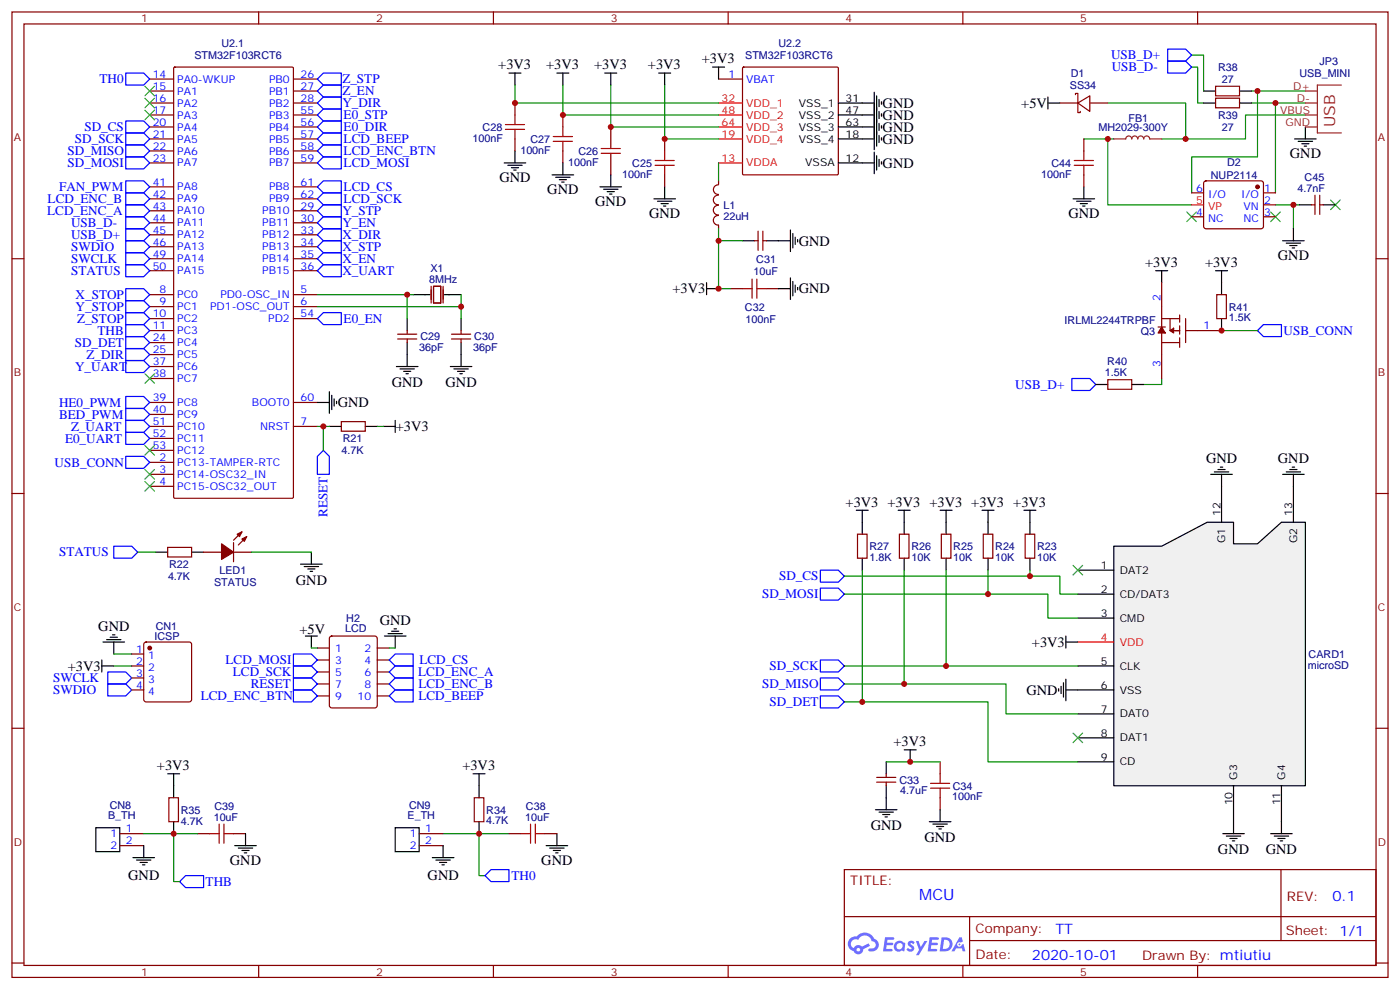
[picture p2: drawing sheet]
<svg xmlns="http://www.w3.org/2000/svg" width="412mm" height="292mm" viewBox="0 0 412 292" stroke-linecap="round" stroke-linejoin="round" font-family="sans-serif">
<defs><g id="words">
<text font-size="4.6" fill="#8d2323" x="393.3" y="37.4" transform="rotate(-90 393.3 37.4)">USB</text>
<text font-size="4.6" fill="#00f" x="270.8" y="265.1">MCU</text>
<g font-size="4.2">
<text x="146.8" y="20.5">+3V3</text>
<text x="160.9" y="20.5">+3V3</text>
<text x="175" y="20.5">+3V3</text>
<text x="190.9" y="20.5">+3V3</text>
<text x="206.7" y="18.7">+3V3</text>
<text x="260" y="31.8">GND</text>
<text x="260" y="35.3">GND</text>
<text x="300.8" y="31.8">+5V</text>
<text x="260" y="38.8">GND</text>
<text x="260" y="42.3">GND</text>
<text x="380" y="46.6">GND</text>
<text x="147.1" y="53.6">GND</text>
<text x="260" y="49.4">GND</text>
<text x="161.2" y="57.2">GND</text>
<text x="175.3" y="60.7">GND</text>
<text x="191.2" y="64.2">GND</text>
<text x="314.7" y="64.2">GND</text>
<text x="235.3" y="72.3">GND</text>
<text x="376.4" y="76.6">GND</text>
<text x="337.3" y="78.5">+3V3</text>
<text x="355" y="78.5">+3V3</text>
<text x="198.1" y="86.4">+3V3</text>
<text x="235.3" y="86.4">GND</text>
<text x="115.4" y="113.9">GND</text>
<text x="131.3" y="113.9">GND</text>
<text x="99.5" y="119.9">GND</text>
<text x="116.6" y="127">+3V3</text>
<text x="355.3" y="136.4">GND</text>
<text x="376.4" y="136.4">GND</text>
<text x="249.1" y="149.2">+3V3 +3V3 +3V3 +3V3 +3V3</text>
<text x="87.2" y="172.2">GND</text>
<text x="29" y="185.9">GND</text>
<text x="111.9" y="184.2">GND</text>
<text x="88.2" y="186.6">+5V</text>
<text x="304" y="190.5">+3V3</text>
<text x="20" y="197.6">+3V3</text>
<text x="302.4" y="204.6">GND</text>
<text x="263.2" y="219.8">+3V3</text>
<text x="46.2" y="226.8">+3V3</text>
<text x="136.2" y="226.8">+3V3</text>
<text x="256.5" y="244.6">GND</text>
<text x="272.3" y="248.1">GND</text>
<text x="358.8" y="251.6">GND</text>
<text x="372.9" y="251.6">GND</text>
<text x="67.7" y="254.7">GND</text>
<text x="159.5" y="254.7">GND</text>
<text x="37.8" y="259.3">GND</text>
<text x="126" y="259.3">GND</text>
</g>
<g font-size="4.2" fill="#00f">
<text x="392.5" y="265.4">0.1</text>
<text x="310.9" y="274.9">TT</text>
<text x="304" y="282.7">2020-10-01</text>
</g>
<g font-size="3.9" fill="#00f">
<text x="327.3" y="17.5">USB_D+</text>
<text x="327.5" y="21">USB_D-</text>
<text x="29.3" y="24.5">TH0</text>
<text x="100.8" y="24.5">Z_STP</text>
<text x="100.8" y="28">Z_EN</text>
<text x="100.8" y="31.6">Y_DIR</text>
<text x="101.2" y="35.1">E0_STP</text>
<text x="24.9" y="38.6">SD_CS</text>
<text x="101.2" y="38.6">E0_DIR</text>
<text x="19.9" y="45.7">SD_MISO</text>
<text x="22.1" y="42.2">SD_SCK</text>
<text x="101.2" y="42.1">LCD_BEEP</text>
<text x="101.2" y="45.7">LCD_ENC_BTN</text>
<text x="19.9" y="49.2">SD_MOSI</text>
<text x="101.2" y="49.2">LCD_MOSI</text>
<text x="14" y="59.8">LCD_ENC_B</text>
<text x="17.4" y="56.3">FAN_PWM</text>
<text x="101.2" y="56.3">LCD_CS</text>
<text x="101.2" y="59.8">LCD_SCK</text>
<text x="13.9" y="63.3">LCD_ENC_A</text>
<text x="100.8" y="63.3">Y_STP</text>
<text x="20.9" y="66.8">USB_D-</text>
<text x="20.9" y="70.4">USB_D+</text>
<text x="100.8" y="66.8">Y_EN</text>
<text x="100.8" y="70.4">X_DIR</text>
<text x="20.9" y="73.9">SWDIO</text>
<text x="20.9" y="77.4">SWCLK</text>
<text x="100.8" y="73.9">X_STP</text>
<text x="100.8" y="77.4">X_EN</text>
<text x="20.9" y="81">STATUS</text>
<text x="100.8" y="81">X_UART</text>
<text x="22.3" y="88">X_STOP</text>
<text x="22.3" y="91.5">Y_STOP</text>
<text x="22.7" y="95.1">Z_STOP</text>
<text x="101.2" y="95.1">E0_EN</text>
<text x="28.7" y="98.6">THB</text>
<text x="378.1" y="98.6">USB_CONN</text>
<text x="22" y="102.1">SD_DET</text>
<text x="25.5" y="105.7">Z_DIR</text>
<text x="22.1" y="109.2">Y_UART</text>
<text x="17.4" y="119.8">HE0_PWM</text>
<text x="299.1" y="114.5">USB_D+</text>
<text x="17.4" y="123.3">BED_PWM</text>
<text x="19.2" y="130.3">E0_UART</text>
<text x="20.9" y="126.8">Z_UART</text>
<text x="16.1" y="137.4">USB_CONN</text>
<text x="96.5" y="152.3" transform="rotate(-90 96.5 152.3)">RESET</text>
<text x="17.4" y="163.9">STATUS</text>
<text x="229.5" y="170.9">SD_CS</text>
<text x="224.5" y="176.2">SD_MOSI</text>
<text x="66.4" y="195.6">LCD_MOSI</text>
<text x="123.6" y="195.6">LCD_CS</text>
<text x="226.7" y="197.4">SD_SCK</text>
<text x="15.6" y="200.9">SWCLK</text>
<text x="68.6" y="199.1">LCD_SCK</text>
<text x="73.9" y="202.7">RESET</text>
<text x="123.2" y="199.2">LCD_ENC_A</text>
<text x="123.3" y="202.7">LCD_ENC_B</text>
<text x="224.5" y="202.7">SD_MISO</text>
<text x="15.6" y="204.4">SWDIO</text>
<text x="59.1" y="206.2">LCD_ENC_BTN</text>
<text x="123.3" y="206.2">LCD_BEEP</text>
<text x="226.6" y="208">SD_DET</text>
<text x="60.6" y="260.9">THB</text>
<text x="150.7" y="259.2">TH0</text>
</g>
<g font-size="3.9" fill="#800">
<text x="250.5" y="260.7">TITLE:</text>
<text x="379.1" y="265.4">REV:</text>
<text x="287.4" y="274.9">Company:</text>
<text x="378.7" y="275.5">Sheet: 1/1</text>
<text x="287.4" y="282.6">Date:</text>
<text x="336.4" y="282.7">Drawn By: mtiutiu</text>
</g>
<g font-size="3.2" fill="#800">
<text x="41.6" y="6.5">1</text>
<text x="110.8" y="6.5">2</text>
<text x="179.9" y="6.5">3</text>
<text x="249.1" y="6.5">4</text>
<text x="318.2" y="6.5">5</text>
<text x="4.1" y="41.6">A</text>
<text x="405.9" y="41.6">A</text>
<text x="4.1" y="110.8">B</text>
<text x="405.9" y="110.8">B</text>
<text x="4.1" y="179.9">C</text>
<text x="405.9" y="179.9">C</text>
<text x="4.1" y="249.1">D</text>
<text x="405.9" y="249.1">D</text>
<text x="41.6" y="287.3">1</text>
<text x="110.8" y="287.3">2</text>
<text x="179.9" y="287.3">3</text>
<text x="249.1" y="287.3">4</text>
<text x="318.2" y="287.3">5</text>
</g>
<g font-size="3.2" fill="#000080">
<text x="57.3" y="17.4">STM32F103RCT6</text>
<text x="65.2" y="13.8">U2.1</text>
<text x="219.5" y="17.4">STM32F103RCT6</text>
<text x="229.3" y="13.8">U2.2</text>
<text x="315.4" y="22.7">D1</text>
<text x="358.8" y="20.9">R38</text>
<text x="382.8" y="22.6">USB_MINI</text>
<text x="388.7" y="19.2">JP3</text>
<text x="315.2" y="26.2">SS34</text>
<text x="359.9" y="24.5">27</text>
<text x="332.4" y="35.9">FB1</text>
<text x="358.8" y="35">R39</text>
<text x="139.2" y="41.7">100nF</text>
<text x="142.2" y="38.5">C28</text>
<text x="323.6" y="38.6">MH2029-300Y</text>
<text x="359.9" y="38.6">27</text>
<text x="153.3" y="45.2">100nF</text>
<text x="156.3" y="42.1">C27</text>
<text x="170.4" y="45.6">C26</text>
<text x="167.4" y="48.8">100nF</text>
<text x="183.3" y="52.3">100nF</text>
<text x="186.3" y="49.1">C25</text>
<text x="306.7" y="52.3">100nF</text>
<text x="309.7" y="49.1">C44</text>
<text x="356.7" y="52.7">NUP2114</text>
<text x="361.5" y="49">D2</text>
<text x="384.3" y="53.3">C45</text>
<text x="382.2" y="56.4">4.7nF</text>
<text x="213.1" y="64.7">22uH</text>
<text x="213.1" y="61.5">L1</text>
<text x="222.8" y="77.4">C31</text>
<text x="126.4" y="83.3">8MHz</text>
<text x="126.8" y="80.1">X1</text>
<text x="222" y="80.9">10uF</text>
<text x="219.4" y="91.5">C32</text>
<text x="219.6" y="95">100nF</text>
<text x="313.6" y="95.5">IRLML2244TRPBF</text>
<text x="361.9" y="94.6">1.5K</text>
<text x="362" y="91.5">R41</text>
<text x="123.8" y="100.2">C29</text>
<text x="139.7" y="100.2">C30</text>
<text x="336" y="98.7">Q3</text>
<text x="123.5" y="103.4">36pF</text>
<text x="139.3" y="103.4">36pF</text>
<text x="326.2" y="107.6">R40</text>
<text x="325.5" y="110.8">1.5K</text>
<text x="101" y="130.3">R21</text>
<text x="100.6" y="133.8">4.7K</text>
<text x="49.8" y="167.3">R22</text>
<text x="256.1" y="165.2">1.8K</text>
<text x="256.1" y="162">R27</text>
<text x="268.5" y="165.2">10K</text>
<text x="268.5" y="162">R26</text>
<text x="280.8" y="165.2">10K</text>
<text x="280.8" y="162">R25</text>
<text x="293.2" y="165.2">10K</text>
<text x="293.2" y="162">R24</text>
<text x="305.5" y="165.2">10K</text>
<text x="305.5" y="162">R23</text>
<text x="49.5" y="170.8">4.7K</text>
<text x="63.1" y="172.6">STATUS</text>
<text x="64.6" y="169.1">LED1</text>
<text x="45.9" y="185.6">CN1</text>
<text x="102" y="183.1">H2</text>
<text x="45.5" y="188.5">ICSP</text>
<text x="101.6" y="186.3">LCD</text>
<text x="385.2" y="197">microSD</text>
<text x="385.5" y="193.8">CARD1</text>
<text x="265" y="230.8">C33</text>
<text x="265.2" y="234">4.7uF</text>
<text x="280.6" y="232.6">C34</text>
<text x="32.3" y="238.4">CN8</text>
<text x="53.3" y="239.6">R35</text>
<text x="63.2" y="238.4">C39</text>
<text x="120.5" y="238.4">CN9</text>
<text x="143.2" y="239.6">R34</text>
<text x="154.9" y="238.4">C38</text>
<text x="280.5" y="235.7">100nF</text>
<text x="31.8" y="241.3">B_TH</text>
<text x="53.3" y="242.8">4.7K</text>
<text x="62.9" y="241.7">10uF</text>
<text x="120" y="241.3">E_TH</text>
<text x="143.2" y="242.8">4.7K</text>
<text x="154.7" y="241.7">10uF</text>
</g>
<g font-size="3.2" fill="#00f">
<text x="45" y="22.9">14</text>
<text x="88.5" y="22.9">26</text>
<text x="214.6" y="22.9">1</text>
<text x="45" y="26.5">15</text>
<text x="45" y="30">16</text>
<text x="52.2" y="24.3">PA0-WKUP</text>
<text x="52.2" y="27.9">PA1</text>
<text x="79.3" y="24.3">PB0</text>
<text x="79.3" y="27.9">PB1</text>
<text x="88.5" y="26.5">27</text>
<text x="88.5" y="30">28</text>
<text x="219.8" y="24.3">VBAT</text>
<text x="45" y="33.5">17</text>
<text x="52.2" y="31.4">PA2</text>
<text x="52.2" y="34.9">PA3</text>
<text x="79.3" y="31.4">PB2</text>
<text x="79.3" y="34.9">PB3</text>
<text x="88.5" y="33.5">55</text>
<text x="45" y="37">20</text>
<text x="45" y="40.6">21</text>
<text x="52.2" y="38.5">PA4</text>
<text x="52.2" y="42">PA5</text>
<text x="79.3" y="38.5">PB4</text>
<text x="79.3" y="42">PB5</text>
<text x="88.5" y="37">56</text>
<text x="88.5" y="40.6">57</text>
<text x="45" y="44.1">22</text>
<text x="45" y="47.6">23</text>
<text x="52.2" y="45.5">PA6</text>
<text x="79.3" y="45.5">PB6</text>
<text x="88.5" y="44.1">58</text>
<text x="88.5" y="47.6">59</text>
<text x="52.2" y="49">PA7</text>
<text x="79.3" y="49">PB7</text>
<text x="45" y="54.7">41</text>
<text x="45" y="58.2">42</text>
<text x="52.2" y="56.1">PA8</text>
<text x="52.2" y="59.6">PA9</text>
<text x="79.3" y="56.1">PB8</text>
<text x="79.3" y="59.6">PB9</text>
<text x="88.5" y="54.7">61</text>
<text x="88.5" y="58.2">62</text>
<text x="352.3" y="56.4">6</text>
<text x="355.8" y="58.2">I/O</text>
<text x="365.6" y="58.2">I/O</text>
<text x="372.4" y="56.4">1</text>
<text x="372.4" y="60">2</text>
<text x="45" y="61.7">43</text>
<text x="45" y="65.3">44</text>
<text x="52.2" y="63.1">PA10</text>
<text x="77.3" y="63.1">PB10</text>
<text x="88.5" y="61.7">29</text>
<text x="88.5" y="65.3">30</text>
<text x="352.3" y="63.5">4</text>
<text x="355.8" y="65.3">NC</text>
<text x="366.3" y="65.3">NC</text>
<text x="366.3" y="61.7">VN</text>
<text x="372.4" y="63.5">3</text>
<text x="45" y="68.8">45</text>
<text x="52.2" y="66.7">PA11</text>
<text x="52.2" y="70.2">PA12</text>
<text x="77.3" y="66.7">PB11</text>
<text x="77.3" y="70.2">PB12</text>
<text x="88.5" y="68.8">33</text>
<text x="45" y="72.3">46</text>
<text x="45" y="75.8">49</text>
<text x="52.2" y="73.7">PA13</text>
<text x="52.2" y="77.3">PA14</text>
<text x="77.3" y="73.7">PB13</text>
<text x="77.3" y="77.3">PB14</text>
<text x="88.5" y="72.3">34</text>
<text x="88.5" y="75.8">35</text>
<text x="45" y="79.4">50</text>
<text x="52.2" y="80.8">PA15</text>
<text x="77.3" y="80.8">PB15</text>
<text x="88.5" y="79.4">36</text>
<text x="47" y="86.4">8</text>
<text x="47" y="90">9</text>
<text x="52.2" y="87.8">PC0</text>
<text x="64.9" y="87.8">PD0-OSC_IN</text>
<text x="88.5" y="86.4">5</text>
<text x="88.5" y="90">6</text>
<text x="341.8" y="88.5" transform="rotate(-90 341.8 88.5)">2</text>
<text x="45" y="93.5">10</text>
<text x="52.2" y="91.4">PC1</text>
<text x="52.2" y="94.9">PC2</text>
<text x="61.9" y="91.4">PD1-OSC_OUT</text>
<text x="79" y="94.9">PD2</text>
<text x="88.5" y="93.5">54</text>
<text x="45" y="97">11</text>
<text x="45" y="100.5">24</text>
<text x="52.2" y="98.4">PC3</text>
<text x="52.2" y="102">PC4</text>
<text x="354.5" y="97">1</text>
<text x="45" y="104.1">25</text>
<text x="45" y="107.6">37</text>
<text x="52.2" y="105.5">PC5</text>
<text x="45" y="111.1">38</text>
<text x="52.2" y="109">PC6</text>
<text x="52.2" y="112.5">PC7</text>
<text x="341.8" y="108.2" transform="rotate(-90 341.8 108.2)">3</text>
<text x="45" y="118.2">39</text>
<text x="52.2" y="119.6">PC8</text>
<text x="74.2" y="119.6">BOOT0</text>
<text x="88.5" y="118.2">60</text>
<text x="45" y="121.7">40</text>
<text x="45" y="125.2">51</text>
<text x="52.2" y="123.1">PC9</text>
<text x="88.5" y="125.2">7</text>
<text x="45" y="128.8">52</text>
<text x="52.2" y="126.6">PC10</text>
<text x="52.2" y="130.2">PC11</text>
<text x="76.7" y="126.6">NRST</text>
<text x="45" y="132.3">53</text>
<text x="47" y="135.8">2</text>
<text x="52.2" y="137.2">PC13-TAMPER-RTC</text>
<text x="52.2" y="133.7">PC12</text>
<text x="47" y="139.3">3</text>
<text x="47" y="142.9">4</text>
<text x="52.2" y="140.8">PC14-OSC32_IN</text>
<text x="52.2" y="144.3">PC15-OSC32_OUT</text>
<text x="98.8" y="191.9">1</text>
<text x="107.3" y="191.9">2</text>
<text x="40.1" y="192.3">1</text>
<text x="40.1" y="195.8">2</text>
<text x="43.6" y="194">1</text>
<text x="43.6" y="197.6">2</text>
<text x="98.8" y="195.4">3</text>
<text x="107.3" y="195.4">4</text>
<text x="40.1" y="199.3">3</text>
<text x="40.1" y="202.8">4</text>
<text x="43.6" y="201.1">3</text>
<text x="98.8" y="202.5">7</text>
<text x="98.8" y="199">5</text>
<text x="107.3" y="202.5">8</text>
<text x="107.3" y="199">6</text>
<text x="43.6" y="204.6">4</text>
<text x="98.8" y="206">9</text>
<text x="105.3" y="206">10</text>
<text x="37" y="245.2">1</text>
<text x="125.2" y="245.2">1</text>
<text x="32.6" y="246.6">1</text>
<text x="32.6" y="250.1">2</text>
<text x="37" y="248.7">2</text>
<text x="120.8" y="246.6">1</text>
<text x="120.8" y="250.1">2</text>
<text x="125.2" y="248.7">2</text>
</g>
<g font-size="3.2" fill="#f00">
<text x="212.6" y="30">32</text>
<text x="212.6" y="33.5">48</text>
<text x="219.8" y="31.4">VDD_1</text>
<text x="219.8" y="34.9">VDD_2</text>
<text x="212.6" y="40.6">19</text>
<text x="212.6" y="37">64</text>
<text x="219.8" y="42">VDD_4</text>
<text x="219.8" y="38.5">VDD_3</text>
<text x="212.6" y="47.6">13</text>
<text x="219.8" y="49">VDDA</text>
<text x="352.3" y="60">5</text>
<text x="355.8" y="61.7">VP</text>
<text x="324.3" y="188.7">4</text>
<text x="329.8" y="190.1">VDD</text>
</g>
<g font-size="3.2">
<text x="249.1" y="30">31</text>
<text x="235.3" y="31.4">VSS_1</text>
<text x="235.3" y="34.9">VSS_2</text>
<text x="249.1" y="33.5">47</text>
<text x="235.3" y="42">VSS_4</text>
<text x="235.3" y="38.5">VSS_3</text>
<text x="249.1" y="40.6">18</text>
<text x="249.1" y="37">63</text>
<text x="249.1" y="47.6">12</text>
<text x="237.2" y="49">VSSA</text>
<text x="359.5" y="152" transform="rotate(-90 359.5 152)">12</text>
<text x="380.6" y="152" transform="rotate(-90 380.6 152)">13</text>
<text x="360.9" y="160.1" transform="rotate(-90 360.9 160.1)">G1</text>
<text x="382.1" y="160.1" transform="rotate(-90 382.1 160.1)">G2</text>
<text x="324.3" y="167.6">1</text>
<text x="329.8" y="169">DAT2</text>
<text x="324.3" y="174.6">2</text>
<text x="329.8" y="176">CD/DAT3</text>
<text x="324.3" y="181.7">3</text>
<text x="329.8" y="183.1">CMD</text>
<text x="324.3" y="195.8">5</text>
<text x="329.8" y="197.2">CLK</text>
<text x="324.3" y="202.8">6</text>
<text x="324.3" y="209.9">7</text>
<text x="329.8" y="204.3">VSS</text>
<text x="329.8" y="211.3">DAT0</text>
<text x="324.3" y="217">8</text>
<text x="329.8" y="218.4">DAT1</text>
<text x="324.3" y="224">9</text>
<text x="329.8" y="225.4">CD</text>
<text x="364.4" y="229.7" transform="rotate(-90 364.4 229.7)">G3</text>
<text x="378.5" y="229.7" transform="rotate(-90 378.5 229.7)">G4</text>
<text x="363" y="237.2" transform="rotate(-90 363 237.2)">10</text>
<text x="377.1" y="237.2" transform="rotate(-90 377.1 237.2)">11</text>
</g>
<g font-size="3.2" fill="#8d2323">
<text x="380.9" y="26.5">D+</text>
<text x="382.1" y="30">D-</text>
<text x="377.1" y="33.5">VBUS</text>
<text x="378.7" y="37">GND</text>
</g>
</g></defs>
<g fill="none" stroke="#870000" stroke-width=".35">
<path d="M3.5 3.5h405.4v284.4h-405.4zM7.1 7.1h398.2v277.2h-398.2zM76.2 3.5v3.6M145.3 3.5v3.6M214.5 3.5v3.6M283.6 3.5v3.6M352.8 3.5v3.6M3.5 76.2h3.6M405.3 76.2h3.6M3.5 145.3h3.6M405.3 145.3h3.6M3.5 214.5h3.6"/>
<path d="M405.3 214.5h3.6M248.7 256.1h156.6v28.2h-156.6zM377.3 256.1v20.9M248.7 270h156.5M285.6 277h119.6M285.6 270v14.1M3.5 283.6h3.6M76.2 284.3v3.6M145.3 284.3v3.6M214.5 284.3v3.6M283.6 284.3v3.6M352.8 284.3v3.6"/>
<path d="M405.3 283.6h3.6"/>
</g>
<g fill="#5487ff">
<path d="M267.7 277.3a1.22 1.22 0 0 1 1.7 .3l-.4 .5a.47 .47 0 0 0-.3-.4 .47 .47 0 0 0-.5 .2l.1 .3a1.14 1.14 0 0 1 .8 1.7 1.14 1.14 0 0 1-1.9 0l-.2-.2 .5-.5 .7 .4a.29 .29 0 0 0 .3-.3 .29 .29 0 0 0-.2-.3 1.04 1.04 0 0 1-.6-1.7z"/>
<path d="M260.7 276h2.4l.3 .2-.2 .5-1.8 .1-.1 .8h1.5l.3 .4-.3 .4h-1.6l-.2 1.1h1.7l.2 .3-.2 .3-2.6 .1z"/>
<path d="M273.8 276h2.4l.3 .2-.1 .5-1.8 .1-.2 .8h1.6l.3 .4-.4 .4h-1.6l-.1 1.1h1.7l.2 .3-.2 .3-2.6 .1z"/>
<path d="M282.6 276.1h.7l.3 1.2-.6 .3a.69 .69 0 0 0-1 .3 .69 .69 0 0 0 .4 1 .69 .69 0 0 0 .9-.7l.5-.2 .6 2.2h-.8l-.2-.9h-1.8l-.5 .9h-.8z"/>
<path d="M269.8 277.1h.8l.6 1.8 1.1-1.8h.9l-2.6 4.2h-.8l.9-1.5z"/>
<path d="M277.4 276.1l-.6 4.1h1.3a2.11 2.11 0 0 0 2.5-2.1 2.11 2.11 0 0 0-2.5-2zM278.1 276.8a1.39 1.39 0 0 1 1.7 1.4 1.39 1.39 0 0 1-1.8 1.3h-.3z"/>
<path d="M263.7 277.7a1.54 1.54 0 0 0-.1 2.1 1.54 1.54 0 0 0 2.2 .2l.6 .2 .3-2.3-.2-.2-.4-.1a1.49 1.49 0 0 0-2.4 .1zM264 278.7a.94 .94 0 0 1 1.8 0 .94 .94 0 0 1-1.8 0z"/>
<path d="M250.4 276.4a2.18 2.18 0 0 0 1.1 3.7 1.44 1.44 0 0 0 1.6 1 1.44 1.44 0 0 0 1.2-1.5l2-1-.5-.8-1.9 1a1.47 1.47 0 0 0-2.4 .4 1.39 1.39 0 0 1-.7-1.9 1.39 1.39 0 0 1 2-.5 2.12 2.12 0 0 1 2.2-1.3 2.12 2.12 0 0 1 1.9 1.7 1.14 1.14 0 0 1 1.1 1.4 1.14 1.14 0 0 1-1.7 .8 .43 .43 0 0 0-.5 .3 .43 .43 0 0 0 .4 .5 1.98 1.98 0 0 0 2.5-1.2 1.98 1.98 0 0 0-1.2-2.5 3.1 3.1 0 0 0-5.3-.7l-.9 .1zM252.3 279.7a.55 .55 0 0 1 1.1 0 .55 .55 0 0 1-1.1 0z"/>
<circle cx="282.6" cy="278.1" r=".26"/>
</g>
<g fill="none" stroke="#870000" stroke-width=".35">
<path d="M51.2 19.9l.3-.1h34.6l.3 .1v126.5l-.3 .4h-34.6l-.3-.4zM218.8 19.9l.3-.1h27.5l.3 .1v31.3l-.1 .3h-27.7l-.3-.2zM44.1 23.3h7.1M44.1 26.8h7.1M44.1 30.3h7.1M44.1 33.9h7.1M44.1 37.4h7.1M86.4 23.3h7.1M86.4 26.8h7.1M86.4 30.3h7.1M86.4 33.9h7.1M86.4 37.4h7.1"/>
<path d="M151.7 30.3v3.6M165.8 33.9v3.5M179.9 37.4v3.5M211.7 23.3h7M44.1 40.9h7.1M44.1 44.5h7.1M44.1 48h7.1M44.1 55h7.1M44.1 58.6h7.1M86.4 40.9h7.1M86.4 44.5h7.1M86.4 48h7.1"/>
<path d="M86.4 55h7.1M86.4 58.6h7.1M151.7 40.9v3.6M165.8 44.5v3.5M179.9 48v3.5M195.8 40.9v3.6M195.8 51.5v3.5M211.6 57.5a1.41 1.41 0 0 0-1.5 1.4 1.41 1.41 0 0 0 1.5 1.4M211.6 54.4a1.41 1.41 0 0 0-1.5 1.4 1.41 1.41 0 0 0 1.5 1.5M211.7 53.3v1M44.1 62.1h7.1M44.1 65.6h7.1"/>
<path d="M44.1 69.1h7.1M44.1 72.7h7.1M44.1 76.2h7.1M44.1 79.7h7.1M86.4 62.1h7.1M86.4 65.6h7.1M86.4 69.1h7.1M86.4 72.7h7.1M86.4 76.2h7.1M86.4 79.7h7.1M211.6 60.5a1.41 1.41 0 0 0-1.5 1.4 1.41 1.41 0 0 0 1.5 1.4M211.6 63.5a1.41 1.41 0 0 0-1.5 1.4 1.41 1.41 0 0 0 1.5 1.4"/>
<path d="M211.7 66.3v1.1M222.2 70.9h1.1M223.3 68.1v5.6M224.7 68.1v5.6M224.7 70.9h1.1M44.1 86.8h7.1M44.1 90.3h7.1M44.1 93.8h7.1M44.1 97.4h7.1M86.4 86.8h7.1M86.4 90.3h7.1M86.4 93.8h7.1"/>
<path d="M117.1 99.8h5.7M117.1 98.4h5.7M119.9 97.4v1M119.9 99.8v1.1M127 84.3v5M127.7 84.3h2.1v5h-2.1zM130.5 84.3v5M133 99.8h5.6M133 98.4h5.6M135.8 97.4v1M135.8 99.8v1.1M215.2 85h3.5"/>
<path d="M225.8 85h3.5M44.1 100.9h7.1M44.1 104.4h7.1M44.1 108h7.1M44.1 111.5h7.1M44.1 118.5h7.1M86.4 118.5h7.1M44.1 136.2h7.1M44.1 139.7h7.1M44.1 125.6h7.1M44.1 122.1h7.1M44.1 129.1h7.1"/>
<path d="M44.1 132.6h7.1M86.4 125.6h7.1M100.5 124.2h7.1v2.8h-7.1zM44.1 143.2h7.1M68.8 159.8v5.7M71.3 156.6l-2.5 2.5M72.7 158l-2.5 2.5M49.4 161.2h7v2.8h-7zM60 162.6h5.3M68.8 162.6h5.3M93.5 197.9h3.5M93.5 194.4h3.5"/>
<path d="M93.5 190.9h3.5M97.2 187.5l.5-.2h12.7l.7 .5v20l-.4 .6-13 .1-.6-.5-.1-20zM111.1 197.9h3.6M111.1 194.4h3.6M111.1 190.9h3.6M93.5 205h3.5M93.5 201.4h3.5M111.1 205h3.6M111.1 201.4h3.6"/>
</g>
<g fill="none" stroke="#000" stroke-width=".35">
<path d="M209.9 19.8h3.5M211.7 19.8v3.5M149.9 21.5h3.6M151.7 21.5v3.5M164 21.5h3.6M165.8 21.5v3.5M178.2 21.5h3.5M179.9 21.5v3.5M194 21.5h3.6M195.8 21.5v3.5M246.9 30.3h10.6M246.9 33.9h10.6"/>
<path d="M246.9 37.4h10.6M257.5 27.2v16.9M258.2 28.2v14.8M258.9 29.3v2.1M258.9 32.8v2.1M258.9 36.3v2.2M258.9 39.9v2.1M259.6 30v.7M259.6 33.5v.7M259.6 37v.7M148.5 48h6.4M149.6 48.7h4.2"/>
<path d="M150.6 49.4h2.2M151.3 50.1h.7M151.7 44.5v3.5M162.6 51.5h6.4M163.7 52.2h4.2M164.7 52.9h2.2M165.5 53.6h.7M165.8 48v3.5M176.7 55h6.4M177.8 55.7h4.2M178.9 56.4h2.1M179.6 57.2h.7"/>
<path d="M179.9 51.5v3.5M192.6 58.6h6.4M193.7 59.3h4.2M194.7 60h2.1M195.8 55v3.6M246.9 48h10.6M246.9 40.9h10.6M257.5 44.8v6.4M258.2 45.9v4.2M258.9 46.9v2.1M259.6 40.6v.7M259.6 47.6v.7"/>
<path d="M195.4 60.7h.7M218.7 70.9h3.5M225.8 70.9h7M232.8 67.7v6.4M233.5 68.8v4.2M234.2 69.9v2.1M234.9 70.6v.7M119.9 93.8v3.6M121.7 86.8h4.9M130.9 86.8h4.9M135.8 93.8v3.6M208.1 85h3.6"/>
<path d="M208.1 83.3v3.5M229.3 85h3.5M232.8 81.8v6.4M233.5 82.9v4.2M234.2 84v2.1M234.9 84.7v.7M93.5 118.5h3.5M97 115.4v6.3M97.7 116.4v4.3M98.4 117.5v2.1M99.1 118.2v.7M116.8 108h6.3"/>
<path d="M117.8 108.7h4.3M118.9 109.4h2.1M119.6 110.1h.7M119.9 100.9v7.1M132.6 108h6.4M133.7 108.7h4.2M134.8 109.4h2.1M135.5 110.1h.7M135.8 100.9v7.1M97 125.6h3.5M107.6 125.6h3.5M112.9 125.6h3.5"/>
<path d="M116.4 123.8v3.6M45.9 162.6h3.5M56.4 162.6h3.6M88.5 166.2h6.4M89.6 166.9h4.2M90.7 167.6h2.1M91.4 168.3h.7M91.7 162.6v3.6M30 196.1h3.5M30 194.4v3.5M30.3 189.1h6.4M31.4 188.4h4.2"/>
<path d="M32.5 187.7h2.1M33.2 187h.7M33.5 189.1v3.5"/>
</g>
<path d="M211.7 30.3h7M211.7 33.9h7M211.7 37.4h7M211.7 48h7M211.7 40.9h7" fill="none" stroke="#f00" stroke-width=".35"/>
<g fill="none" stroke="#a10000" stroke-width=".35">
<path d="M148.9 36.7h5.6M148.9 38.1h5.6M151.7 33.9v2.8M151.7 38.1v2.8M165.8 37.4v2.8M163 40.2h5.6M163 41.6h5.6M165.8 41.6v2.9M177.1 43.7h5.6M177.1 45.2h5.6M179.9 40.9v2.8M179.9 45.2v2.8"/>
<path d="M193 47.3h5.6M193 48.7h5.6M195.8 44.5v2.8M195.8 48.7v2.8M218.7 85h2.8M221.5 82.2v5.6M223 82.2v5.6M223 85h2.8"/>
</g>
<g fill="none" stroke="#008700" stroke-width=".35">
<path d="M151.7 25v5.3h60M165.8 25v8.9h45.9M179.9 25v12.4h31.8M195.8 25v15.9h15.9M211.7 48v5.3M211.7 67.4v17.6h3.5M211.7 70.9h7M93.5 86.8h28.2M119.9 86.8v7M135.8 86.8v3.5h-42.3M135.8 90.3v3.5M93.5 125.6h3.5"/>
<path d="M111.1 125.6h1.8M40.6 162.6h5.3M74.1 162.6h17.6M33.5 196.1h5.3M33.5 192.6h5.3"/>
</g>
<g fill="none" stroke="#00f" stroke-width=".35">
<path d="M37 21.5h5.3l1.8 1.8-1.8 1.7h-5.3zM37 35.6h5.3l1.8 1.8-1.8 1.8h-5.3zM37 39.2h5.3l1.8 1.7-1.8 1.8h-5.3zM93.5 33.9l1.7-1.8h5.3v3.5h-5.3zM95.2 21.5h5.3v3.5h-5.3l-1.7-1.7zM95.2 25h5.3v3.6h-5.3l-1.7-1.8zM95.2 28.6h5.3v3.5h-5.3l-1.7-1.8zM95.2 35.6h5.3v3.6h-5.3l-1.7-1.8zM37 42.7h5.3l1.8 1.8-1.8 1.7h-5.3zM37 46.2h5.3l1.8 1.8-1.8 1.7h-5.3zM37 53.3h5.3l1.8 1.7-1.8 1.8h-5.3zM37 56.8h5.3l1.8 1.8-1.8 1.7h-5.3z"/>
<path d="M93.5 40.9l1.7-1.7h5.3v3.5h-5.3zM93.5 44.5l1.7-1.8h5.3v3.5h-5.3zM93.5 48l1.7-1.8h5.3v3.5h-5.3zM93.5 55l1.7-1.7h5.3v3.5h-5.3zM93.5 58.6l1.7-1.8h5.3v3.5h-5.3zM37 60.3h5.3l1.8 1.8-1.8 1.8h-5.3zM37 63.9h5.3l1.8 1.7-1.8 1.8h-5.3zM37 67.4h5.3l1.8 1.7-1.8 1.8h-5.3zM37 70.9h5.3l1.8 1.8-1.8 1.7h-5.3zM37 74.4h5.3l1.8 1.8-1.8 1.8h-5.3zM37 78h5.3l1.8 1.7-1.8 1.8h-5.3zM93.5 62.1l1.7-1.8h5.3v3.6h-5.3z"/>
<path d="M93.5 65.6l1.7-1.7h5.3v3.5h-5.3zM93.5 69.1l1.7-1.7h5.3v3.5h-5.3zM93.5 72.7l1.7-1.8h5.3v3.5h-5.3zM93.5 76.2l1.7-1.8h5.3v3.6h-5.3zM93.5 79.7l1.7-1.7h5.3v3.5h-5.3zM37 85h5.3l1.8 1.8-1.8 1.7h-5.3zM37 88.5h5.3l1.8 1.8-1.8 1.8h-5.3zM37 92.1h5.3l1.8 1.7-1.8 1.8h-5.3zM37 95.6h5.3l1.8 1.8-1.8 1.7h-5.3zM37 99.1h5.3l1.8 1.8-1.8 1.8h-5.3zM93.5 93.8l1.7-1.7h5.3v3.5h-5.3zM37 102.7h5.3l1.8 1.7-1.8 1.8h-5.3z"/>
<path d="M37 106.2h5.3l1.8 1.8-1.8 1.7h-5.3zM37 116.8h5.3l1.8 1.7-1.8 1.8h-5.3zM37 134.4h5.3l1.8 1.8-1.8 1.7h-5.3zM37 120.3h5.3l1.8 1.8-1.8 1.7h-5.3zM37 123.8h5.3l1.8 1.8-1.8 1.8h-5.3zM37 127.4h5.3l1.8 1.7-1.8 1.8h-5.3zM33.5 160.9h5.3l1.8 1.7-1.8 1.8h-5.3zM31.7 197.9h5.3l1.8 1.8-1.8 1.7h-5.3zM31.7 201.4h5.3l1.8 1.8-1.8 1.8h-5.3z"/>
</g>
<g fill="#870000" stroke="#870000" stroke-width=".35">
<path d="M71.3 158.8l1.4-.8-.7 1.5z"/>
<path d="M69.8 157.3l1.5-.7-.7 1.4z"/>
<path d="M65.3 160.2l3.5 2.4-3.5 2.1z"/>
</g>
<path d="M328.1 160.9h14.1l13.4-7.1h7.8v6.4h7l7.1-6.4h7v77.6h-56.4z" fill="#f0f0f0" stroke="#000" stroke-width=".35"/>
<g fill="none" stroke="#000" stroke-width=".35">
<path d="M308.7 30.3h3.5M308.7 28.6v3.5M354.5 30.3h3.6M354.5 26.8h3.6M365.1 30.3h3.6M365.1 26.8h3.6M384.5 37.4v3.5M316.1 58.6h6.3M317.1 59.3h4.3M318.2 60h2.1M319.3 55v3.6M381.4 40.9h6.3"/>
<path d="M382.4 41.6h4.2M383.5 42.3h2.1M384.2 43h.7M318.9 60.7h.7M340.4 79.7h3.6M342.2 79.7v3.6M358.1 79.7h3.5M359.8 79.7v7.1M377.8 70.9h6.4M378.9 71.6h4.2M379.9 72.3h2.2M380.6 73h.8"/>
<path d="M381 67.4v3.5M382.8 60.3h3.5M389.8 60.3h3.5M359.8 93.8v3.6M322.8 113.2h3.5M333.4 113.2h3.5M356.7 139.7h6.3M357.7 139h4.2M358.8 138.3h2.1M359.5 137.6h.7M359.8 139.7v14.1M377.8 139.7h6.4"/>
<path d="M378.9 139h4.2M379.9 138.3h2.2M380.6 137.6h.8M381 139.7v14.1M252.2 150.3h3.6M254 150.3v7M264.6 150.3h3.5M266.3 150.3v7M276.9 150.3h3.6M278.7 150.3v7M289.3 150.3h3.5M291 150.3v7"/>
<path d="M301.6 150.3h3.6M303.4 150.3v7M254 164.4v3.5M266.3 164.4v3.5M278.7 164.4v3.5M291 164.4v3.5M303.4 164.4v3.5M317.5 167.9h10.6M317.5 175h10.6M90 187.3h3.5M91.7 187.3v3.6M113.2 187.3h6.4"/>
<path d="M114.3 186.6h4.2M115.4 185.9h2.1M116.1 185.2h.7M116.4 187.3v3.6M314 187.3v3.6M314 189.1h3.5M317.5 182h10.6M317.5 196.1h10.6M311.9 202.8v.8M312.6 202.1v2.2M313.3 201.1v4.2M314 203.2h14.1"/>
<path d="M314 200v6.4M317.5 210.3h10.6M317.5 217.3h10.6M49.4 227.9h3.5M51.2 227.9v7M139.3 227.9h3.6M141.1 227.9v7M257.9 238.5h6.3M258.9 239.2h4.3M260 239.9h2.1M261.1 224.4v3.5M261.1 231.4v7.1"/>
<path d="M266.3 220.8h3.6M268.1 220.8v3.6M276.9 238.5v3.5M317.5 224.4h10.6M363.4 231.4v14.1M377.5 231.4v14.1M28.2 243.8h7.1v7h-7.1zM39.2 252.6h6.3M40.2 253.3h4.2M41.3 254h2.1M42 254.7h.7M42.3 249.1v3.5"/>
<path d="M51.2 242v3.5M69.1 249.1h6.4M70.2 249.8h4.2M71.3 250.5h2.1M72 251.2h.7M72.3 245.5v3.6M116.4 243.8h7.1v7h-7.1zM127.4 252.6h6.3M128.4 253.3h4.2M129.5 254h2.1M130.2 254.7h.7M130.5 249.1v3.5"/>
<path d="M141.1 242v3.5M160.9 249.1h6.3M161.9 249.8h4.3M163 250.5h2.1M163.7 251.2h.7M164 245.5v3.6M260.7 240.6h.7M273.8 242h6.3M274.8 242.7h4.2M275.9 243.4h2.1M276.6 244.1h.7M360.2 245.5h6.3"/>
<path d="M361.2 246.2h4.3M362.3 246.9h2.1M363 247.7h.7M374.3 245.5h6.3M375.4 246.2h4.2M376.4 246.9h2.1M377.1 247.7h.7"/>
</g>
<path d="M351 60.3h3.5M317.5 189.1h10.6" fill="none" stroke="#f00" stroke-width=".35"/>
<g fill="none" stroke="#00f" stroke-width=".35">
<path d="M344 14.5h5.2l1.8 1.7-1.8 1.8h-5.2zM344 18h5.2l1.8 1.8-1.8 1.7h-5.2zM372.2 95.6h5.3v3.5h-5.3l-1.8-1.7zM315.7 111.5h5.3l1.8 1.7-1.8 1.8h-5.3zM95.2 132.6l1.8 1.8v5.3h-3.5v-5.3zM241.7 173.2h5.2l1.8 1.8-1.8 1.7h-5.2zM241.7 167.9h5.2l1.8 1.8-1.8 1.7h-5.2zM86.4 192.6h5.3l1.8 1.8-1.8 1.7h-5.3zM86.4 196.1h5.3l1.8 1.8-1.8 1.8h-5.3zM86.4 199.7h5.3l1.8 1.7-1.8 1.8h-5.3zM114.7 197.9l1.7-1.8h5.3v3.6h-5.3zM116.4 192.6h5.3v3.5h-5.3l-1.7-1.7z"/>
<path d="M116.4 199.7h5.3v3.5h-5.3l-1.7-1.8zM241.7 199.7h5.2l1.8 1.7-1.8 1.8h-5.2zM241.7 194.4h5.2l1.8 1.7-1.8 1.8h-5.2zM86.4 203.2h5.3l1.8 1.8-1.8 1.7h-5.3zM114.7 205l1.7-1.8h5.3v3.5h-5.3zM241.7 205h5.2l1.8 1.7-1.8 1.8h-5.2zM54.7 257.9h5.3v3.5h-5.3l-1.8-1.8zM142.9 257.9l1.7-1.8h5.3v3.5h-5.3z"/>
</g>
<g fill="none" stroke="#008700" stroke-width=".35">
<path d="M351 19.8h1.8v10.5h1.7M351 16.2h3.5v10.6M326.3 30.3h22.9v10.6M368.7 30.3h15.8M368.7 26.8h15.8M370.4 26.8v19.4h-19.4v10.6M375.7 30.3v26.5M384.5 33.9h-17.6v7h-24.7M319.3 40.9h8.8M326.3 40.9v19.4h24.7M375.7 60.3h7.1M381 60.3v7.1"/>
<path d="M359.8 97.4h10.6M342.2 111.5v1.7h-5.3M95.2 125.6v7M248.7 169.7h63.5v5.3h5.3M248.7 175h60v7h8.8M254 167.9v38.8M266.3 167.9v33.5M278.7 167.9v28.2M291 167.9v7.1M303.4 167.9v1.8M91.7 190.9h1.8M114.7 190.9h1.7"/>
<path d="M248.7 196.1h68.8M248.7 201.4h47.6v8.9h21.2M248.7 206.7h42.3v17.7h26.5M261.1 224.4h15.8M42.3 245.5h15.9M51.2 245.5v14.1h1.7M130.5 245.5h19.4M141.1 245.5v12.4h1.8"/>
</g>
<g fill="none" stroke="#3c3" stroke-width=".35">
<path d="M42.7 25.4l2.8 2.8M42.7 28.9l2.8 2.9M42.7 32.5l2.8 2.8M45.5 25.4l-2.8 2.8M45.5 28.9l-2.8 2.9M45.5 32.5l-2.8 2.8M391.9 58.9l2.9 2.8M394.8 58.9l-2.9 2.8M349.6 62.4l2.8 2.9M352.4 62.4l-2.8 2.9M374.3 62.4l2.8 2.9M377.1 62.4l-2.8 2.9"/>
<path d="M42.7 110.1l2.8 2.8M45.5 110.1l-2.8 2.8M42.7 131.2l2.8 2.9M42.7 138.3l2.8 2.8M45.5 131.2l-2.8 2.9M45.5 138.3l-2.8 2.8M42.7 141.8l2.8 2.8M45.5 141.8l-2.8 2.8M316.1 166.5l2.8 2.8M318.9 166.5l-2.8 2.8M316.1 215.9l2.8 2.8M318.9 215.9l-2.8 2.8"/>
</g>
<g fill="none" stroke="#870000" stroke-width=".35">
<path d="M312.2 30.3h5.3M316.8 27.9v-.4h.7v2.8M317.5 30.3l3.5-2.1v4.6zM317.5 30.3v2.9h.7v-.4M321 30.3h5.3M358.1 28.9h7v2.9h-7zM358.1 25.4h7v2.8h-7zM319.3 40.9v3.6M319.3 51.5v3.5M351 56.8h3.5M354.8 53.5l.4-.2h16.3l.5 .2 .2 .5v12.7l-.3 .5-.4 .2h-16.3l-.5-.3-.2-.4v-12.7zM372.2 56.8h3.5"/>
<path d="M387.3 57.5v5.6M388.8 57.5v5.6M351 63.9h3.5M372.2 60.3h3.5M372.2 63.9h3.5M386.3 60.3h1M388.8 60.3h1M341.1 96.3h2.2M342.2 83.3v28.2M342.2 93.8h5.3M344.7 93.8v3.6h2.8h-1.4M347.5 92.8v2.1"/>
<path d="M347.5 96v2.4M347.5 99.5v2.8M349.2 93.8v7.1M349.2 97.4h10.6M358.4 86.8h2.8v7h-2.8zM326.3 111.8h7.1v2.9h-7.1zM342.2 100.9h5.3M252.6 157.3h2.8v7.1h-2.8zM264.9 157.3h2.9v7.1h-2.9zM277.3 157.3h2.8v7.1h-2.8zM289.6 157.3h2.9v7.1h-2.9zM302 157.3h2.8v7.1h-2.8z"/>
<path d="M38.8 192.6h3.5M38.8 196.1h3.5M38.8 199.7h3.5M42.6 189.3l.4-.2h12.7l.5 .2 .2 .5v16.2l-.2 .5-.5 .2h-12.7l-.5-.2-.2-.5v-16.2zM38.8 203.2h3.5M49.7 234.9h2.9v7.1h-2.9zM139.7 234.9h2.8v7.1h-2.8zM258.2 229h5.7M258.2 230.4h5.7M261.1 227.9v1.1M261.1 230.4v1M276.9 224.4v3.5"/>
<path d="M276.9 234.9v3.6M35.3 245.5h7M35.3 249.1h7M58.2 245.5h3.5M68.8 245.5h3.5M123.5 245.5h7M123.5 249.1h7M149.9 245.5h3.6M160.5 245.5h3.5"/>
</g>
<g fill="none" stroke="#a10000" stroke-width=".35">
<path d="M316.4 47.3h5.7M316.4 48.7h5.7M319.3 44.5v2.8M319.3 48.7v2.8M274.1 230.7h5.7M274.1 232.1h5.7M276.9 227.9v2.8M276.9 232.1v2.8M61.7 245.5h2.9M64.6 242.7v5.7M66 245.5h2.8M66 242.7v5.7"/>
<path d="M153.5 245.5h2.8M156.3 242.7v5.7M157.7 245.5h2.8M157.7 242.7v5.7"/>
</g>
<path d="M384.5 26.8h3.6M384.5 30.3h3.6M384.5 33.9h3.6M384.5 37.4h3.6M395.1 25h-7v14.2h7M328.1 40.9h3.5a.88 .88 0 0 1 .9-.9 .88 .88 0 0 1 .9 .9 .88 .88 0 0 1 .9-.9 .88 .88 0 0 1 .8 .9 .88 .88 0 0 1 .9-.9 .88 .88 0 0 1 .9 .9 .88 .88 0 0 1 .9-.9 .88 .88 0 0 1 .9 .9h3.5" fill="none" stroke="#8c2424" stroke-width=".35"/>
<g fill="#870000" stroke="#870000" stroke-width=".35">
<path d="M342.2 96.3l1.1 1.8h-2.2z"/>
<path d="M344.7 97.4l1-.7v1.4z"/>
<circle cx="370.4" cy="55" r=".53"/>
<circle cx="44.1" cy="190.9" r=".53"/>
</g>
<g fill="#c00">
<circle cx="151.7" cy="30.3" r=".88"/>
<circle cx="165.8" cy="33.9" r=".88"/>
<circle cx="179.9" cy="37.4" r=".88"/>
<circle cx="195.8" cy="40.9" r=".88"/>
<circle cx="119.9" cy="86.8" r=".88"/>
<circle cx="135.8" cy="90.3" r=".88"/>
<circle cx="211.7" cy="70.9" r=".88"/>
<circle cx="211.7" cy="85" r=".88"/>
<circle cx="95.3" cy="125.6" r=".88"/>
<circle cx="268.1" cy="224.4" r=".88"/>
<circle cx="291" cy="175" r=".88"/>
<circle cx="303.4" cy="169.7" r=".88"/>
<circle cx="278.7" cy="196.1" r=".88"/>
<circle cx="266.3" cy="201.4" r=".88"/>
<circle cx="254" cy="206.7" r=".88"/>
<circle cx="381" cy="60.3" r=".88"/>
<circle cx="326.3" cy="40.9" r=".88"/>
<circle cx="370.4" cy="26.8" r=".88"/>
<circle cx="375.7" cy="30.3" r=".88"/>
<circle cx="359.8" cy="97.4" r=".88"/>
<circle cx="51.2" cy="245.5" r=".88"/>
<circle cx="141.1" cy="245.5" r=".88"/>
<circle cx="349.3" cy="40.9" r=".88"/>
</g>
<use href="#words"/>
</svg>
